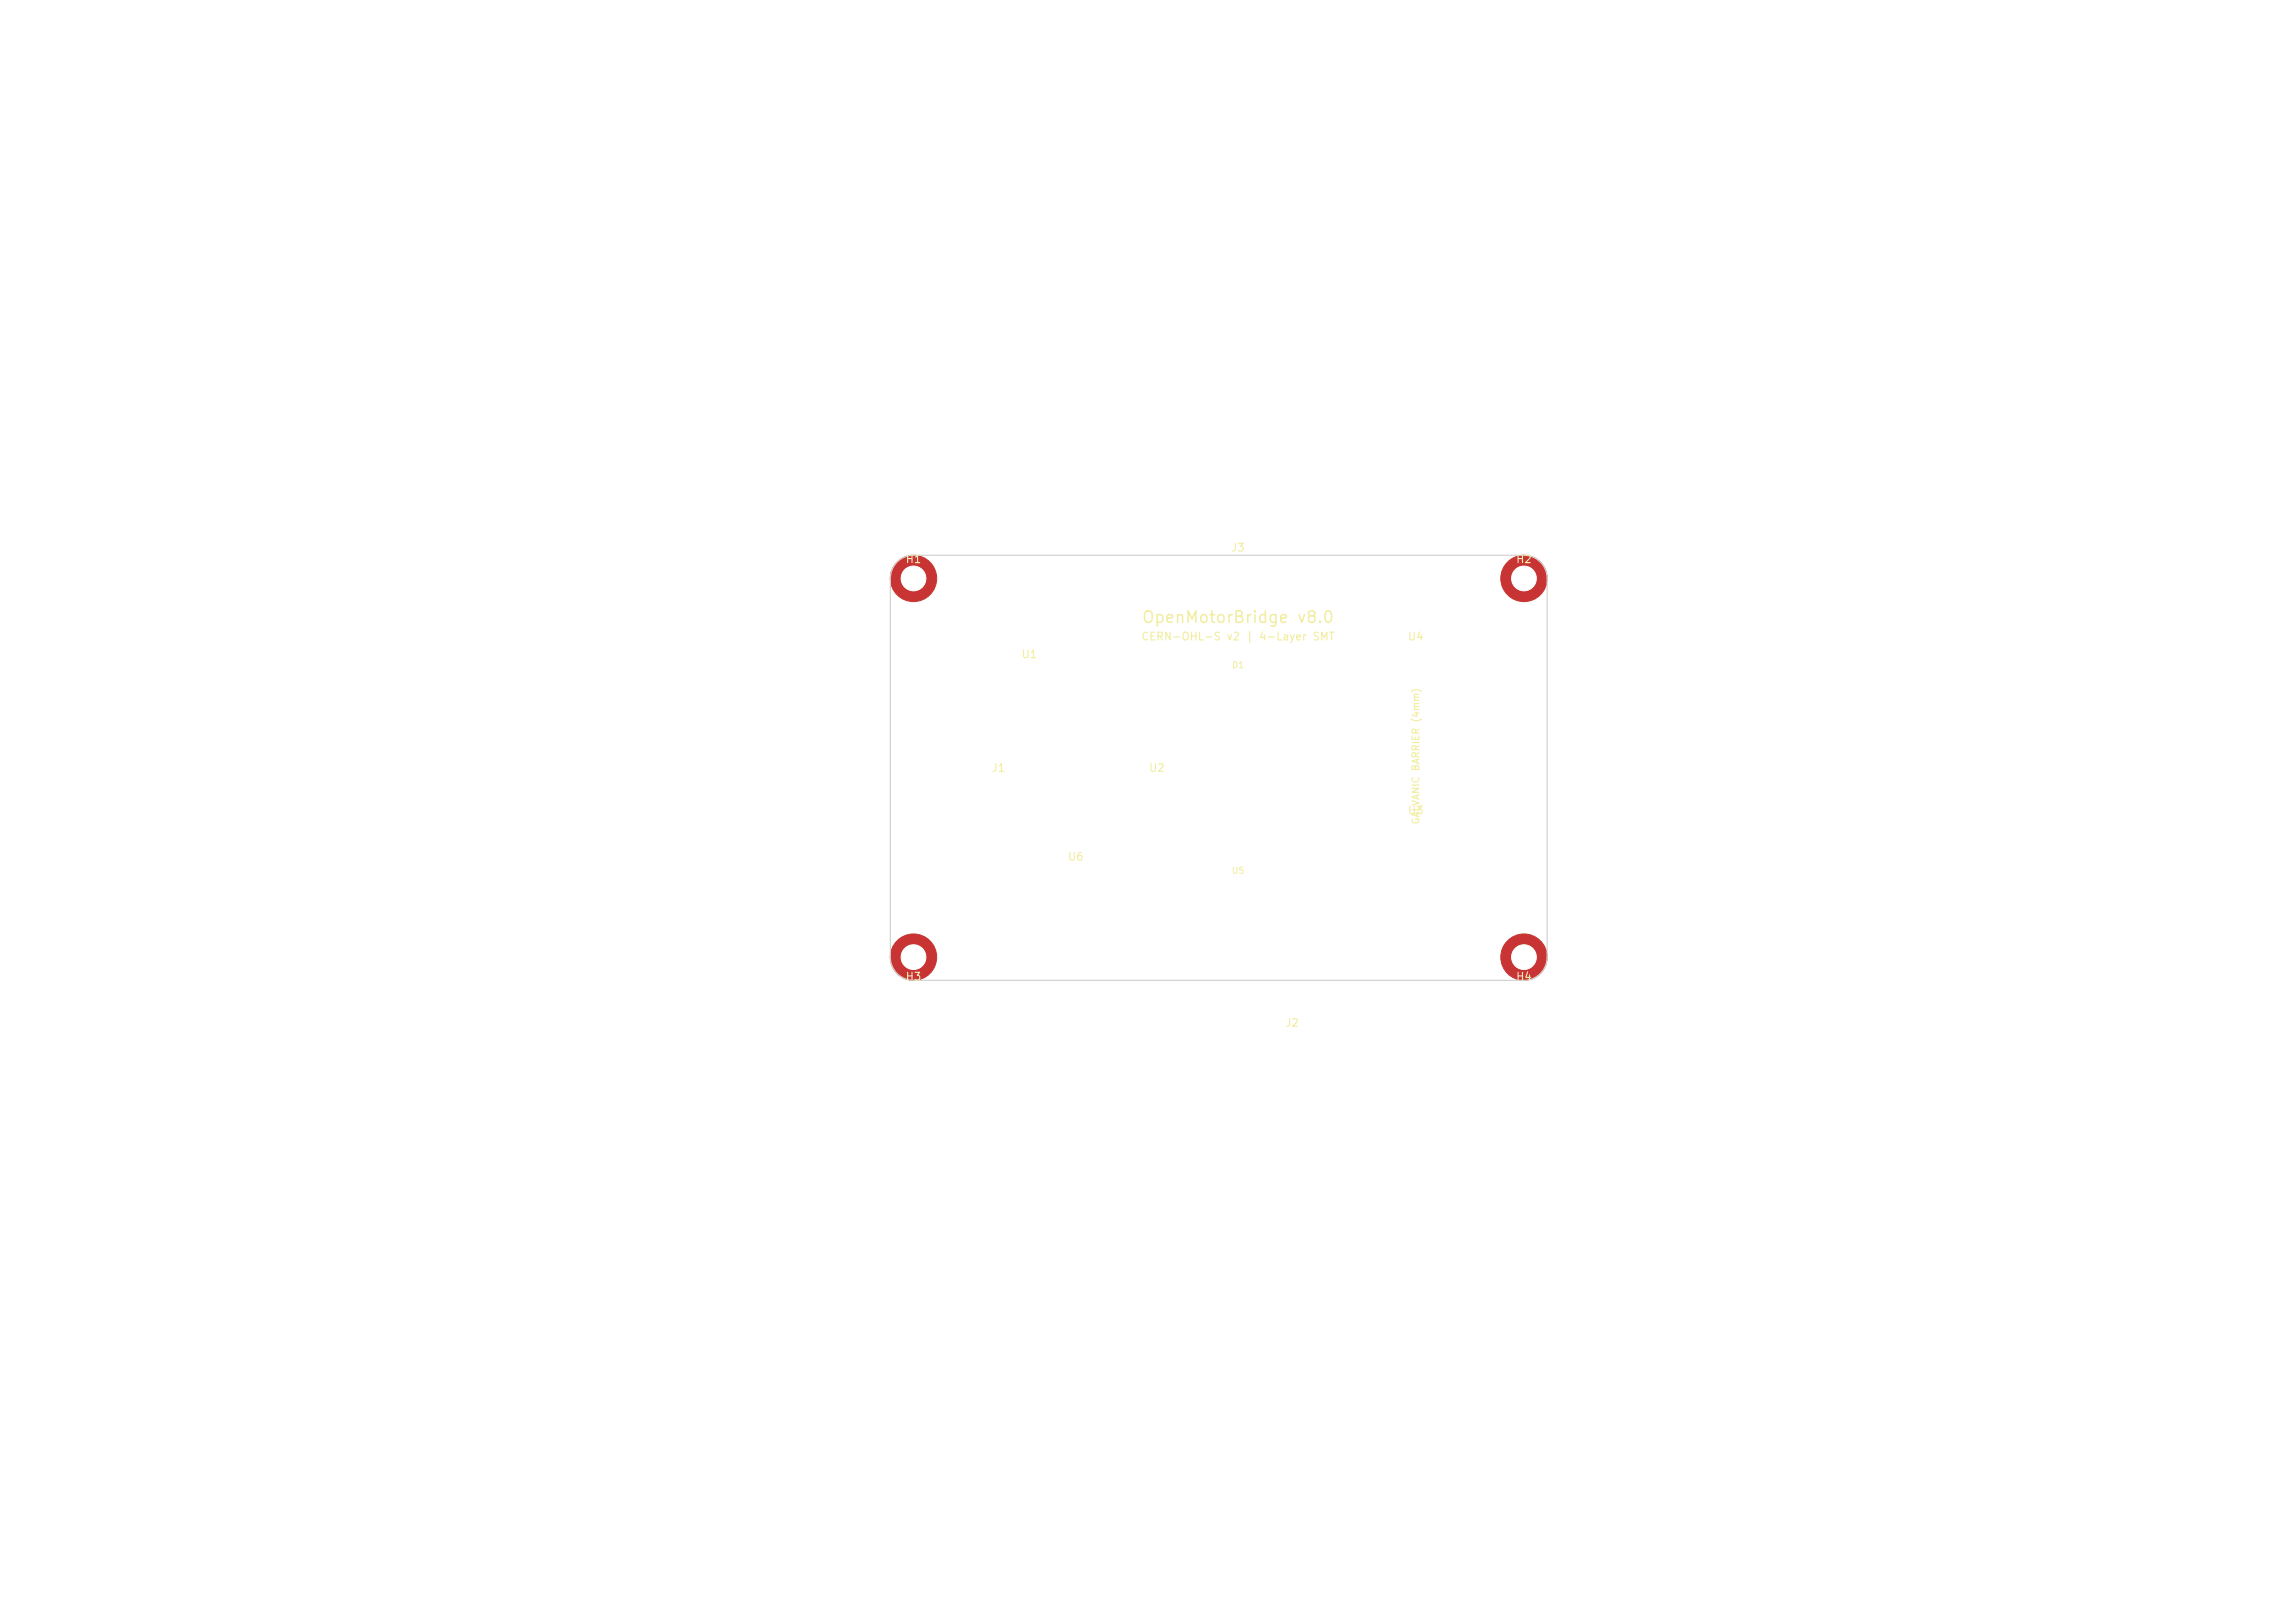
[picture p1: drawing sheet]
<svg xmlns="http://www.w3.org/2000/svg" width="297mm" height="210mm" viewBox="0 0 297 210" stroke-linecap="round" stroke-linejoin="round" font-family="sans-serif">
<defs><g id="words">
<text font-size="1.5" fill="#f2eda1" x="147.7" y="81">OpenMotorBridge v8.0</text>
<g font-size="1" fill="#f2eda1">
<text x="159.3" y="71.6">J3</text>
<text x="117.1" y="73.1">H1</text>
<text x="196.1" y="73.1">H2</text>
<text x="147.6" y="83.1">CERN-OHL-S v2 | 4-Layer SMT</text>
<text x="182.1" y="83.1">U4</text>
<text x="132.1" y="85.4">U1</text>
<text x="128.3" y="100.1">J1</text>
<text x="148.6" y="100.1">U2</text>
<text x="182.1" y="105.6">U3</text>
<text x="138.1" y="111.6">U6</text>
<text x="117.1" y="127.1">H3</text>
<text x="196.1" y="127.1">H4</text>
<text x="166.3" y="133.1">J2</text>
</g>
<text font-size=".9" fill="#f2eda1" x="183.9" y="106.8" transform="rotate(-90 183.9 106.8)">GALVANIC BARRIER (4mm)</text>
<g font-size=".8" fill="#f2eda1">
<text x="159.4" y="86.7">D1</text>
<text x="159.3" y="113.3">U5</text>
</g>
</g></defs>
<g fill="#c83434" stroke="#c83434" stroke-width=".13">
<circle cx="118.2" cy="74.8" r="3"/>
<circle cx="118.2" cy="123.8" r="3"/>
<circle cx="197.2" cy="123.8" r="3"/>
<circle cx="197.2" cy="74.8" r="3"/>
</g>
<path d="M116.1 72.7a3 3 0 0 1 2.1-.9h79a3 3 0 0 1 3 3v49a3 3 0 0 1-3 3h-79a3 3 0 0 1-3-3v-49a3 3 0 0 1 .9-2.1z" fill="none" stroke="#d0d2cd" stroke-width=".15"/>
<g fill="#fff" stroke="#fff" stroke-width=".13">
<circle cx="118.2" cy="74.8" r="1.6"/>
<circle cx="118.2" cy="123.8" r="1.6"/>
<circle cx="197.2" cy="123.8" r="1.6"/>
<circle cx="197.2" cy="74.8" r="1.6"/>
</g>
<use href="#words"/>
</svg>
